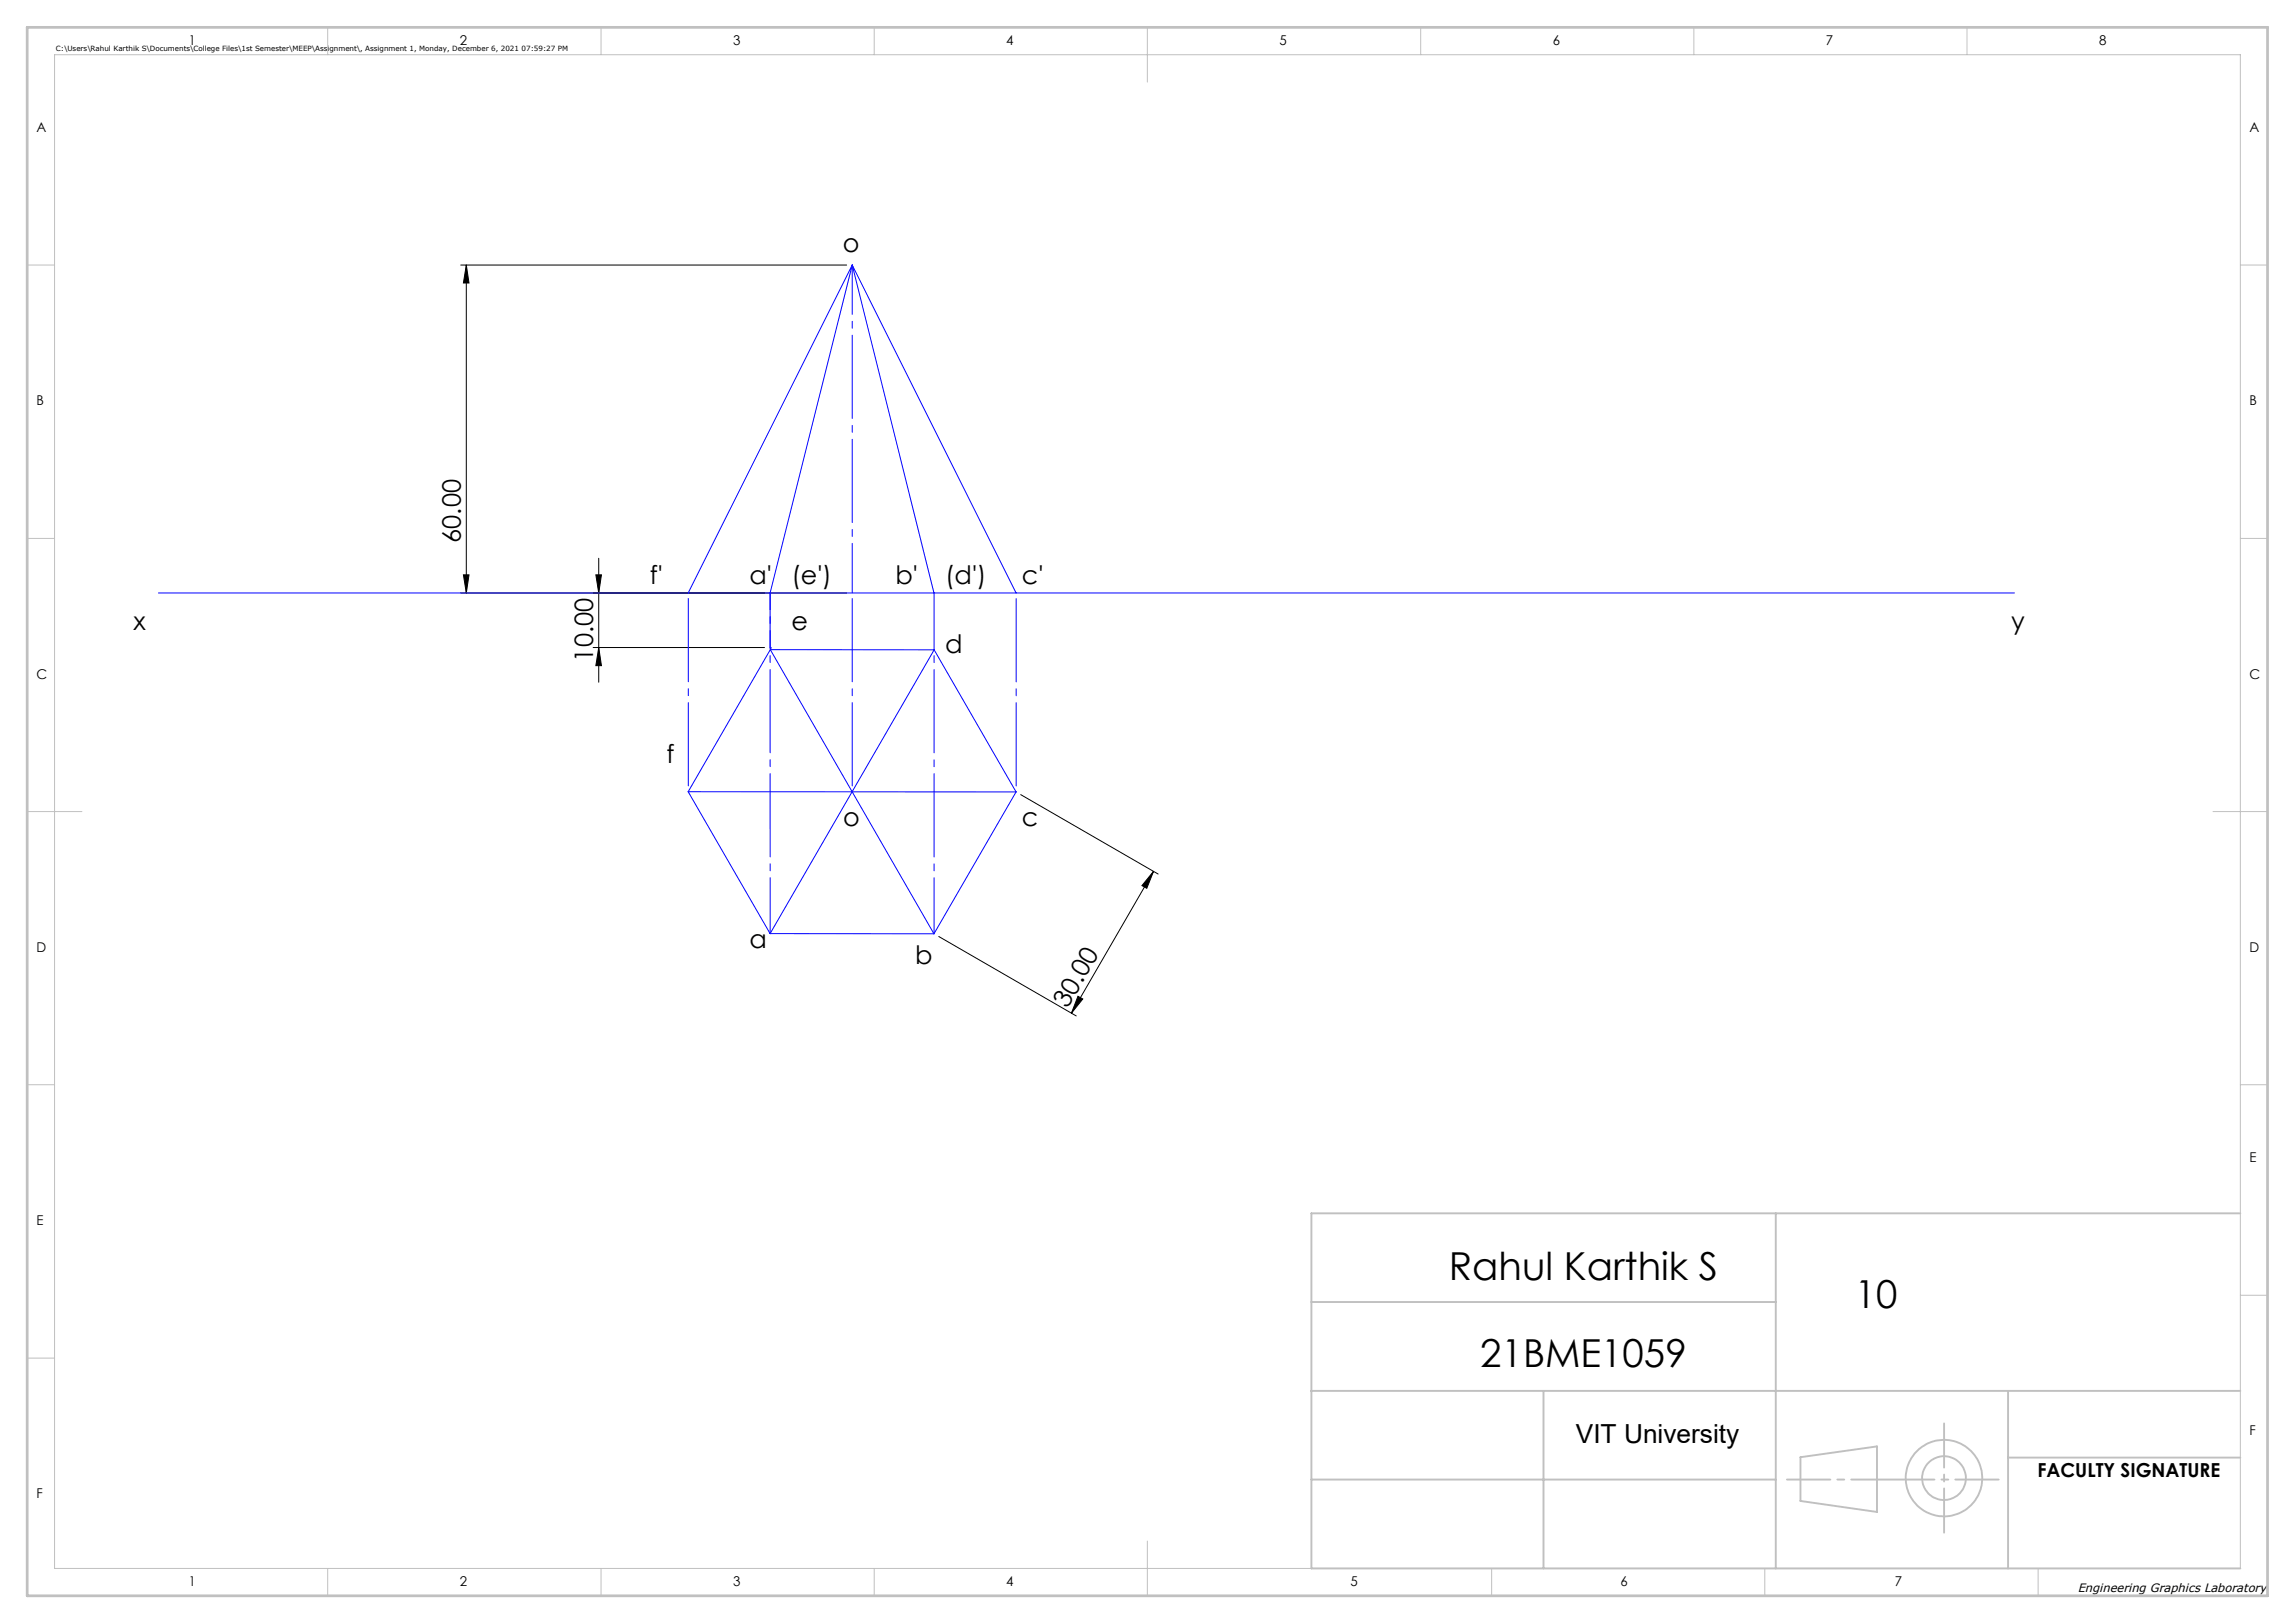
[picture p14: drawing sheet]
<svg xmlns="http://www.w3.org/2000/svg" width="420mm" height="297mm" viewBox="0 0 420 297" stroke-linecap="round" stroke-linejoin="round" font-family="sans-serif">
<defs><g id="words">
<g font-size="7.1">
<text x="265.2" y="234.2">Rahul Karthik S</text>
<text x="339.4" y="239.4">10</text>
<text x="270.9" y="250.1">21BME1059</text>
</g>
<text font-size="4.8" x="288.4" y="264">VIT University</text>
<g font-size="4.7">
<text x="154.2" y="46.2">o</text>
<text x="84.3" y="99.3" transform="rotate(-90 84.3 99.3)">60.00</text>
<text x="119" y="106.8">f'</text>
<text x="137.1" y="106.8">a'</text>
<text x="144.9" y="106.8">(e')</text>
<text x="163.9" y="106.8">b'</text>
<text x="173" y="106.8">(d')</text>
<text x="187" y="106.8">c'</text>
<text x="24.4" y="115.3">x</text>
<text x="144.9" y="115.3">e</text>
<text x="173" y="119.5">d</text>
<text x="368.1" y="115.3">y</text>
<text x="108.6" y="121.1" transform="rotate(-90 108.6 121.1)">10.00</text>
<text x="122" y="139.6">f</text>
<text x="154.3" y="151.2">o</text>
<text x="187" y="151.2">c</text>
<text x="137.1" y="173.5">a</text>
<text x="167.5" y="176.4">b</text>
<text x="195.4" y="184.6" transform="rotate(-60 195.4 184.6)">30.00</text>
</g>
<text font-size="3.5" x="372.9" y="270.3">FACULTY SIGNATURE</text>
<g font-size="2.5">
<text x="34.6" y="8.2">1</text>
<text x="84.2" y="8.2">2</text>
<text x="134.2" y="8.2">3</text>
<text x="184.2" y="8.2">4</text>
<text x="234.2" y="8.2">5</text>
<text x="284.2" y="8.2">6</text>
<text x="334.2" y="8.2">7</text>
<text x="384.2" y="8.2">8</text>
<text x="6.7" y="24.2">A</text>
<text x="411.7" y="24.2">A</text>
<text x="6.7" y="74.2">B</text>
<text x="411.7" y="74.2">B</text>
<text x="6.7" y="124.2">C</text>
<text x="411.7" y="124.2">C</text>
<text x="6.7" y="174.2">D</text>
<text x="411.7" y="174.2">D</text>
<text x="411.7" y="212.7">E</text>
<text x="6.7" y="224.2">E</text>
<text x="411.7" y="262.7">F</text>
<text x="6.7" y="274.2">F</text>
<text x="34.6" y="290.2">1</text>
<text x="84.2" y="290.2">2</text>
<text x="134.2" y="290.2">3</text>
<text x="184.2" y="290.2">4</text>
<text x="247.2" y="290.2">5</text>
<text x="296.5" y="290.2">6</text>
<text x="346.8" y="290.2">7</text>
</g>
<text font-size="2.2" x="380.2" y="291.4">Engineering Graphics Laboratory</text>
<text font-size="1.3" x="10.2" y="9.3">C:\Users\Rahul Karthik S\Documents\College Files\1st Semester\MEEP\Assignment\, Assignment 1, Monday, December 6, 2021 07:59:27 PM</text>
</g></defs>
<g fill="none" stroke="#000" stroke-width=".18">
<path d="M84.3 48.5h70.6M85.3 48.5l.5 3.3h-1zM85.3 48.5v60M84.3 108.5h70.6M84.8 105.2h1l-.5 3.3zM108.5 118.5h31.4M109 105.2h1.1l-.5 3.3zM109.6 118.5l.5 3.3h-1.1zM109.6 102.2v22.6M186.8 145.4l25.1 14.5M211.1 159.5l-1.2 3.1-.9-.5zM211.1 159.5l-15 25.9"/>
<path d="M171.8 171.4l25.2 14.5M197.3 182.3l.9 .5-2.1 2.6z"/>
</g>
<g fill="none" stroke="#c0c0c0" stroke-width=".35">
<path d="M240 238.3h85M325 222v65M410 222h-170v65h170M240 254.5h170M282.5 254.5v32.5M367.5 254.5v32.5M240 270.8h85M329.5 266.7l14-2v12l-14-2zM367.5 266.7h42.5"/>
<circle cx="355.8" cy="270.5" r="7"/>
<circle cx="355.8" cy="270.5" r="4"/>
</g>
<g fill="none" stroke="#c0c0c0" stroke-width=".18">
<path d="M10 10h400v277h-400zM60 5v5M110 5v5M160 5v5M210 5v10M260 5v5M310 5v5M360 5v5M5 48.5h5M410 48.5h5M5 98.5h5M410 98.5h5"/>
<path d="M5 148.5h10M405 148.5h10M5 198.5h5M410 198.5h5M410 237h5M5 248.5h5M60 287v5M110 287v5M160 287v5M210 282v10M273 287v5M323 287v5"/>
<path d="M373 287v5"/>
</g>
<path d="M327 270.8h38.8" fill="none" stroke="#c0c0c0" stroke-width=".35" stroke-dasharray="15.2 1.3 1.3 1.3" stroke-dashoffset="7.3"/>
<path d="M355.8 260.5v20" fill="none" stroke="#c0c0c0" stroke-width=".35" stroke-dasharray="15.2 1.3 1.3 1.3" stroke-dashoffset="7.1"/>
<path d="M5 5h410v287h-410z" fill="none" stroke="#c0c0c0" stroke-width=".5"/>
<path d="M140.9 108.5v10" fill="none" stroke="#00f" stroke-width=".18" stroke-dasharray="15.2 1.3 1.3 1.3" stroke-dashoffset="12.1"/>
<path d="M156 144.9v-36.4M186 144.9v-36.4" fill="none" stroke="#00f" stroke-width=".18" stroke-dasharray="15.2 1.3 1.3 1.3" stroke-dashoffset="-1.1"/>
<path d="M156 108.5v-60" fill="none" stroke="#00f" stroke-width=".18" stroke-dasharray="15.2 1.3 1.3 1.3" stroke-dashoffset="6.2"/>
<path d="M126 144.9v-36.4" fill="none" stroke="#00f" stroke-width=".18" stroke-dasharray="15.2 1.3 1.3 1.3" stroke-dashoffset="-1"/>
<path d="M140.9 170.8v-62.3M170.9 170.9v-62.4" fill="none" stroke="#00f" stroke-width=".18" stroke-dasharray="15.2 1.3 1.3 1.3" stroke-dashoffset="5"/>
<g fill="none" stroke="#00f" stroke-width=".18">
<path d="M156 48.5l-30.1 60M156 48.5l29.9 60M156 48.5l-15.1 60M156 48.5l14.9 60M29 108.5h339.7M140.9 118.5l.1 .2 .1-.2M141 118.9l29.9 52M141 118.9h30M141 118.9l-15.1 26M171 118.9l14.9 26M171 118.9l-30.1 51.9M125.9 144.9l15 25.9"/>
<path d="M125.9 144.9h60M185.9 144.9l-15 26M140.9 170.8l30 .1"/>
</g>
<g fill="#000">
<path d="M85.3 48.5l.5 3.3h-1zM84.8 105.2h1l-.5 3.3z"/>
<path d="M109 105.2h1.1l-.5 3.3zM109.6 118.5l.5 3.3h-1.1z"/>
<path d="M197.3 182.3l.9 .5-2.1 2.6zM211.1 159.5l-1.2 3.1-.9-.5z"/>
</g>
<use href="#words"/>
</svg>
